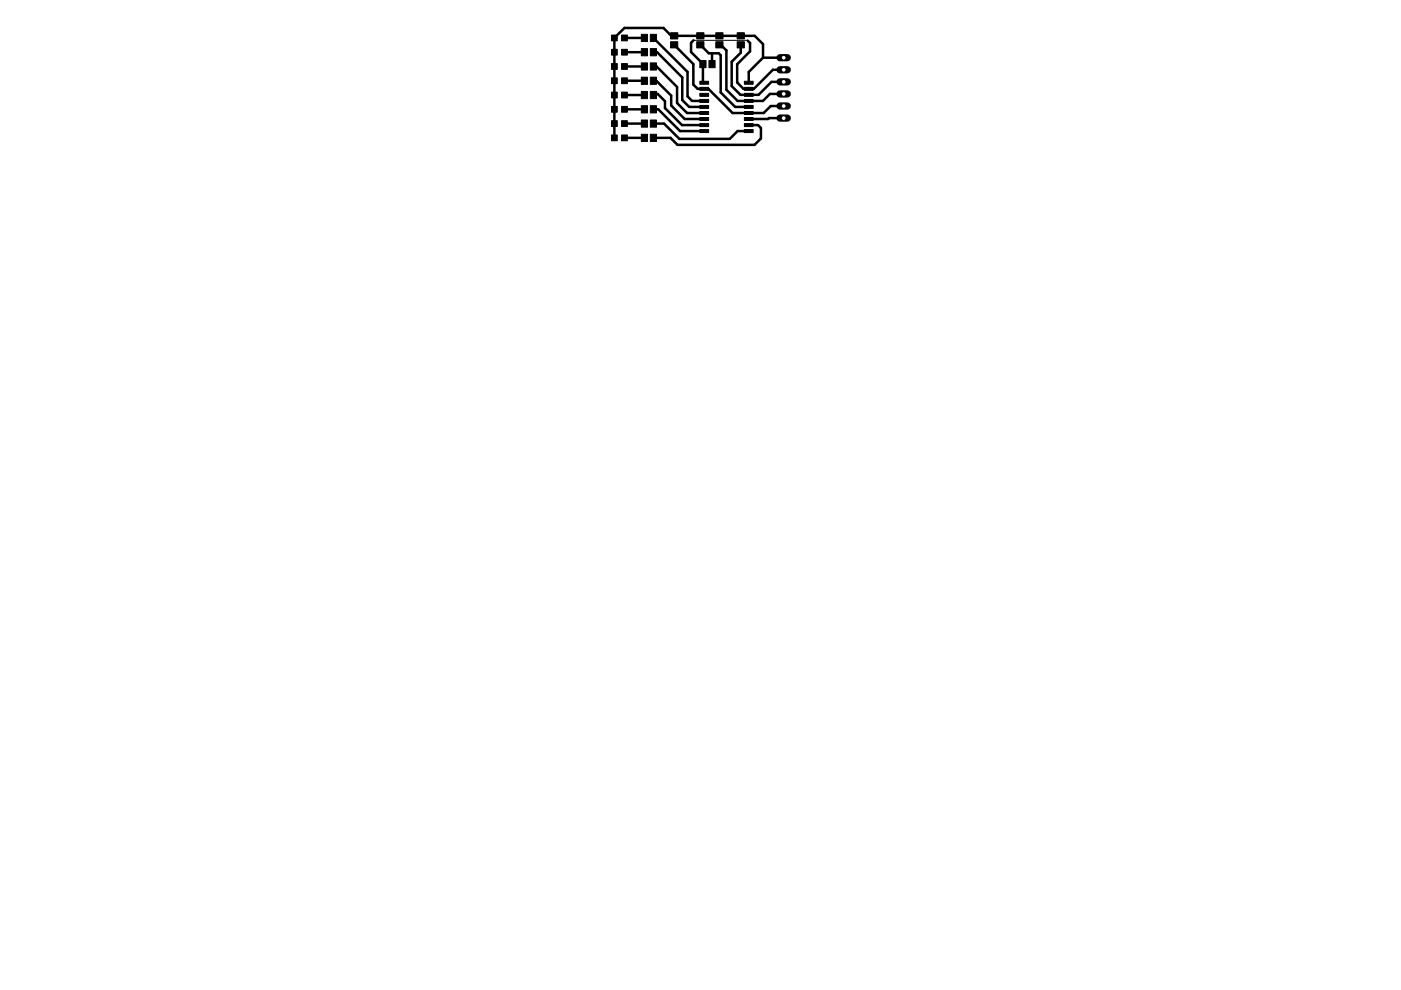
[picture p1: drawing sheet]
<svg xmlns="http://www.w3.org/2000/svg" width="297mm" height="210mm" viewBox="0 0 297 210" stroke-linecap="round" stroke-linejoin="round" font-family="sans-serif">
<g fill="#000" stroke="#000" stroke-width=".21">
<path d="M129.6 19.5h1.3v1.3h-1.3zM129.6 16.5h1.3v1.2h-1.3zM129.6 13.5h1.3v1.2h-1.3zM129.6 10.5h1.3v1.2h-1.3zM129.6 7.4h1.3v1.3h-1.3zM131.8 19.5h1.2v1.3h-1.2zM131.8 16.5h1.2v1.2h-1.2zM131.8 13.5h1.2v1.2h-1.2zM131.8 10.5h1.2v1.2h-1.2zM131.8 7.4h1.2v1.3h-1.2zM136 19.4h1.3v1.5h-1.3zM136 16.4h1.3v1.5h-1.3z"/>
<path d="M136 13.3h1.3v1.6h-1.3zM136 10.3h1.3v1.5h-1.3zM136 7.3h1.3v1.5h-1.3zM137.9 19.4h1.3v1.5h-1.3zM137.9 16.4h1.3v1.5h-1.3zM137.9 13.3h1.3v1.6h-1.3zM137.9 10.3h1.3v1.5h-1.3zM137.9 7.3h1.3v1.5h-1.3zM142.2 8.8h1.5v1.4h-1.5zM142.2 6.9h1.5v1.4h-1.5zM147.7 8.8h1.5v1.4h-1.5zM147.7 6.9h1.5v1.4h-1.5z"/>
<path d="M148.4 12.8h1.3v1.6h-1.3zM148.4 19.8h1.8v.6h-1.8zM148.4 18.5h1.8v.7h-1.8zM148.4 17.2h1.8v.7h-1.8zM150.3 12.8h1.3v1.6h-1.3zM151.8 8.8h1.5v1.4h-1.5zM151.8 6.9h1.5v1.4h-1.5zM156.3 8.8h1.5v1.4h-1.5zM156.3 6.9h1.5v1.4h-1.5zM157.8 17.2h1.9v.7h-1.9zM157.8 18.5h1.9v.7h-1.9zM157.8 19.8h1.9v.6h-1.9z"/>
<path d="M129.6 28.6h1.3v1.2h-1.3zM129.6 25.6h1.3v1.2h-1.3zM129.6 22.6h1.3v1.2h-1.3zM131.8 28.6h1.2v1.2h-1.2zM131.8 25.6h1.2v1.2h-1.2zM131.8 22.6h1.2v1.2h-1.2zM136 28.5h1.3v1.5h-1.3zM136 25.4h1.3v1.6h-1.3zM136 22.4h1.3v1.5h-1.3zM137.9 28.5h1.3v1.5h-1.3zM137.9 25.4h1.3v1.6h-1.3zM137.9 22.4h1.3v1.5h-1.3z"/>
<path d="M148.4 27.5h1.8v.6h-1.8zM148.4 26.2h1.8v.6h-1.8zM148.4 24.9h1.8v.6h-1.8zM148.4 23.6h1.8v.7h-1.8zM148.4 22.4h1.8v.6h-1.8zM148.4 21.1h1.8v.6h-1.8zM157.8 21.1h1.9v.6h-1.9zM157.8 22.4h1.9v.6h-1.9zM157.8 23.6h1.9v.7h-1.9zM157.8 24.9h1.9v.6h-1.9zM157.8 26.2h1.9v.6h-1.9zM157.8 27.5h1.9v.6h-1.9z"/>
</g>
<g fill="none" stroke="#000" stroke-width=".53">
<path d="M132.4 17.1h4.2M132.4 14.1h4.2M132.4 11.1h4.2M132.4 8h4.2M138.5 17.1h.6l3.2 3.2v2.1l2.9 2.8h4.1M138.5 14.1h.7l4.4 4.3v3.4l2.1 2.2h3.6M138.5 11.1h.8l5.4 5.3v4.8l1.4 1.5h3.2M138.5 8l7.3 7.3v5.1l.9 1h2.6M142.9 9.5l4.1 4.1v4.3l.9 .9h2.3l5.1 5.2h6.6l1.5-1.5h2.7M147 8.6l-.5 .5v1.9l2.5 2.5v4M148.5 9.5l1.8 1.8h2.1l.4 .4v7.9l3.1 3.1h2.8M149 17.5h.1"/>
<path d="M149 17.5h.3M149.3 17.5h.1M151 11.3v2.3M152.5 9.5h.3l1.2 1.2v8.3l2.4 2.4h5.4l1.4-1.5h2.9M157.1 9.5v1.7l-2 1.9v5.1l1.9 1.9h3.8l2.8-2.7h2.5M158.5 8.6l.5 .5v1.8l-2.7 2.7v3.9l1.3 1.3h2.2l4.1-4h2.2M161.8 12.2v-2.8l-1.8-1.8h-17.7l-1.6-1.7h-8.3l-2.1 2.1v21.2M161.8 12.2h4.3M161.8 12.2l-3.1 3.1v2.2M132.4 29.2h4.2M132.4 26.2h4.2M132.4 23.2h4.2"/>
<path d="M132.4 20.2h4.2M138.5 26.2h2.3l3.2 3.2h10.7l1.7-1.6h2.3M138.5 23.2h1.1l4.6 4.6h5.1M138.5 20.2l.3-.3h.6l1.6 1.6v1.4l3.6 3.6h4.7M158.7 26.5h2l.6 .6v2.3l-1.3 1.3h-16.4l-1.4-1.5h-3.7M166.1 25l-7.4 .2"/>
</g>
<path d="M158.5 8.6h.1" fill="none" stroke="#000" stroke-width=".28"/>
<path d="M147 8.6h11.5" fill="none" stroke="#000" stroke-width=".21"/>
<path d="M165.4 25h1.5" fill="none" stroke="#000" stroke-width="1.5"/>
<circle cx="166.2" cy="25" r=".51" fill="#fff" stroke="#000" stroke-width=".21"/>
<path d="M165.4 22.5h1.5" fill="none" stroke="#000" stroke-width="1.5"/>
<circle cx="166.2" cy="22.5" r=".51" fill="#fff" stroke="#000" stroke-width=".21"/>
<path d="M165.4 19.9h1.5" fill="none" stroke="#000" stroke-width="1.5"/>
<circle cx="166.2" cy="19.9" r=".51" fill="#fff" stroke="#000" stroke-width=".21"/>
<path d="M165.4 17.4h1.5" fill="none" stroke="#000" stroke-width="1.5"/>
<circle cx="166.2" cy="17.4" r=".51" fill="#fff" stroke="#000" stroke-width=".21"/>
<path d="M165.4 14.8h1.5" fill="none" stroke="#000" stroke-width="1.5"/>
<circle cx="166.2" cy="14.8" r=".51" fill="#fff" stroke="#000" stroke-width=".21"/>
<path d="M165.4 12.2h1.5" fill="none" stroke="#000" stroke-width="1.5"/>
<circle cx="166.2" cy="12.2" r=".51" fill="#fff" stroke="#000" stroke-width=".21"/>
</svg>
